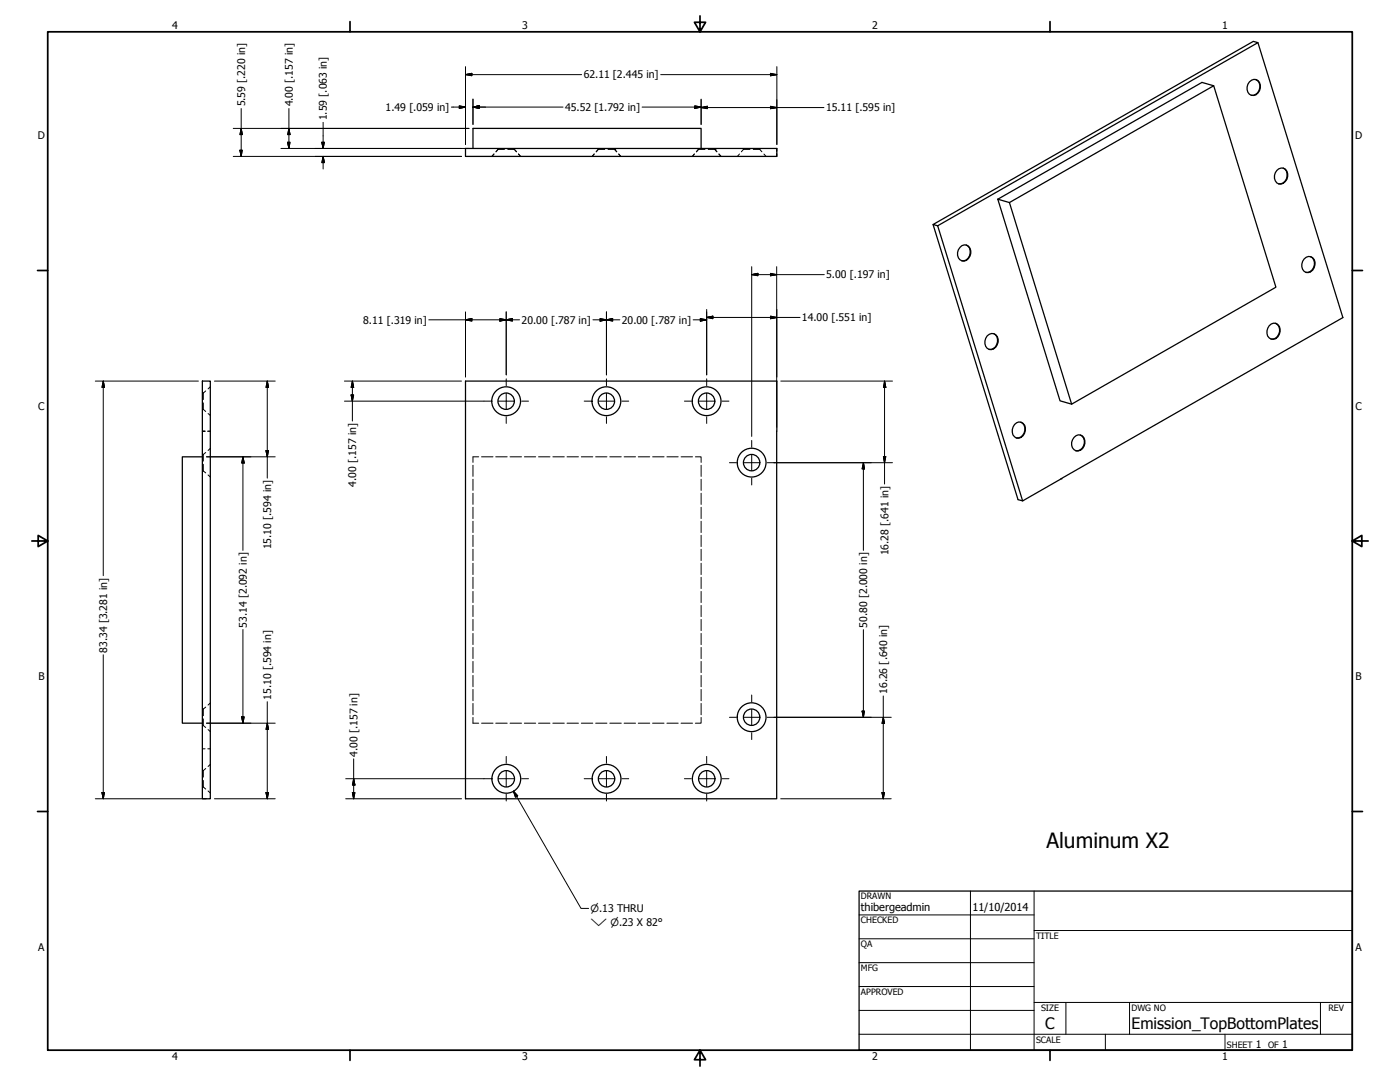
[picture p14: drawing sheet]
<svg xmlns="http://www.w3.org/2000/svg" width="559mm" height="432mm" viewBox="0 0 559 432" stroke-linecap="round" stroke-linejoin="round" font-family="sans-serif">
<defs><g id="words">
<text font-size="8.4" x="417.8" y="338.3">Aluminum X2</text>
<g font-size="6.3">
<text x="417.2" y="410.6">C</text>
<text x="451.6" y="410.7">Emission_TopBottomPlates</text>
</g>
<g font-size="4.4">
<text x="343.7" y="363.5">thibergeadmin</text>
<text x="388.1" y="363.7">11/10/2014</text>
</g>
<g font-size="4.2">
<text x="68.7" y="11.7">4</text>
<text x="208.4" y="11.7">3</text>
<text x="348.1" y="11.7">2</text>
<text x="487.8" y="11.7">1</text>
<text x="233" y="31.3">62.11 [2.445 in]</text>
<text x="97.8" y="42.5" transform="rotate(-90 97.8 42.5)">5.59 [.220 in]</text>
<text x="116.8" y="42.5" transform="rotate(-90 116.8 42.5)">4.00 [.157 in]</text>
<text x="153.9" y="44.3">1.49 [.059 in]</text>
<text x="225.6" y="44.3">45.52 [1.792 in]</text>
<text x="329.7" y="44.4">15.11 [.595 in]</text>
<text x="130.5" y="48" transform="rotate(-90 130.5 48)">1.59 [.063 in]</text>
<text x="15.1" y="55.5">D</text>
<text x="540.9" y="55.5">D</text>
<text x="329.8" y="111.1">5.00 [.197 in]</text>
<text x="145" y="129.2">8.11 [.319 in]</text>
<text x="208.2" y="129.2">20.00 [.787 in]</text>
<text x="248.2" y="129.2">20.00 [.787 in]</text>
<text x="320.1" y="128.2">14.00 [.551 in]</text>
<text x="15.2" y="163.4">C</text>
<text x="541" y="163.4">C</text>
<text x="142.2" y="194.2" transform="rotate(-90 142.2 194.2)">4.00 [.157 in]</text>
<text x="108.2" y="219.3" transform="rotate(-90 108.2 219.3)">15.10 [.594 in]</text>
<text x="354.6" y="221.7" transform="rotate(-90 354.6 221.7)">16.28 [.641 in]</text>
<text x="98.5" y="250.4" transform="rotate(-90 98.5 250.4)">53.14 [2.092 in]</text>
<text x="346.1" y="250.4" transform="rotate(-90 346.1 250.4)">50.80 [2.000 in]</text>
<text x="42.7" y="260.5" transform="rotate(-90 42.7 260.5)">83.34 [3.281 in]</text>
<text x="15.3" y="271.4">B</text>
<text x="541.1" y="271.4">B</text>
<text x="108.2" y="279.3" transform="rotate(-90 108.2 279.3)">15.10 [.594 in]</text>
<text x="354.1" y="276.9" transform="rotate(-90 354.1 276.9)">16.26 [.640 in]</text>
<text x="142.7" y="302" transform="rotate(-90 142.7 302)">4.00 [.157 in]</text>
<text x="15.2" y="379.3">A</text>
<text x="541" y="379.3">A</text>
<text x="501.3" y="418.3">1</text>
<text x="511.8" y="418.3">1</text>
<text x="68.7" y="423.2">4</text>
<text x="208.4" y="423.2">3</text>
<text x="348.1" y="423.2">2</text>
<text x="487.8" y="423.2">1</text>
</g>
<g font-size="4">
<text x="235.7" y="364">⌀.13 THRU</text>
<text x="235.7" y="369.4">⌵ ⌀.23 X 82°</text>
</g>
<g font-size="3.5">
<text x="343.7" y="358.9">DRAWN</text>
<text x="343.7" y="368.5">CHECKED</text>
<text x="413.5" y="374.6">TITLE</text>
<text x="343.7" y="378">QA</text>
<text x="343.7" y="387.5">MFG</text>
<text x="343.7" y="397.1">APPROVED</text>
<text x="415.5" y="403.4">SIZE</text>
<text x="451.6" y="403.4">DWG NO</text>
<text x="530.3" y="403.4">REV</text>
<text x="413.5" y="416.1">SCALE</text>
<text x="489.7" y="418.3">SHEET</text>
<text x="506.2" y="418.3">OF</text>
</g>
</g></defs>
<!-- layer: Visible (ANSI) -->
<g fill="none" stroke="#000" stroke-width=".51">
<path d="M502.1 17l33.9 109.7-127.8 73.2-33.9-109.8M484.4 34.2l24.9 80.4-81.6 46.7-4.6-1.3-24.8-80.5M498.7 32.6a2.51 2.51 0 0 1 3.3-.6 2.51 2.51 0 0 1 1 3.1 2.73 2.73 0 0 1-1.8 2.7 2.73 2.73 0 0 1-3.1-1 3.8 3.8 0 0 1 .6-4.2zM501.2 31.8a3.4 3.4 0 0 1 1.5 3.8 3.4 3.4 0 0 1-3.3 2.4M185.8 59.2h124.3v3.2h-124.3zM188.8 59.2v-8h91v8M398.3 79.5l81.4-46.6 4.7 1.3-81.5 46.6zM509.7 68a2.5 2.5 0 0 1 3.1-.6 2.5 2.5 0 0 1 1.2 3 2.89 2.89 0 0 1-4.4 2.6 3.6 3.6 0 0 1 .1-5zM512.1 67.1a3.4 3.4 0 0 1 1.5 3.8 3.4 3.4 0 0 1-3.3 2.4M372.4 89.6l127.9-73.1 1.8 .5-127.8 73.1zM372.4 89.6l33.9 109.8 1.9 .5M383.2 98.7a2.49 2.49 0 0 1 3.2-.7 2.49 2.49 0 0 1 1.1 3.2 2.71 2.71 0 0 1-1.8 2.7 2.71 2.71 0 0 1-3.2-1 3.8 3.8 0 0 1 .7-4.2z"/>
<path d="M385.6 97.8a3.4 3.4 0 0 1 1.5 3.8 3.4 3.4 0 0 1-3.2 2.5M402.9 80.8l24.8 80.5M520.5 103.4a2.49 2.49 0 0 1 3.2-.7 2.49 2.49 0 0 1 1.1 3.1 2.83 2.83 0 0 1-4.3 2.5 3.6 3.6 0 0 1 0-4.9zM523 102.4a3.4 3.4 0 0 1 1.5 3.9 3.4 3.4 0 0 1-3.3 2.4M394 134a2.54 2.54 0 0 1 3.3-.6 2.54 2.54 0 0 1 1.1 3.1 2.74 2.74 0 0 1-1.8 2.7 2.74 2.74 0 0 1-3.2-1 4 4 0 0 1 .6-4.2zM396.6 133.1a3.4 3.4 0 0 1 1.4 3.9 3.4 3.4 0 0 1-3.3 2.4M506.6 130a2.49 2.49 0 0 1 3.2-.7 2.49 2.49 0 0 1 1.1 3.1 2.71 2.71 0 0 1-1.8 2.8 2.71 2.71 0 0 1-3.1-1.1 4.1 4.1 0 0 1 .6-4.1zM509.1 129a3.4 3.4 0 0 1 1.5 3.9 3.4 3.4 0 0 1-3.3 2.4M80.8 152.1h3.1v166.7h-3.1zM185.8 152.1h124.3l-.1 166.7h-124.2zM404.9 169.4a2.5 2.5 0 0 1 3.2-.6 2.5 2.5 0 0 1 1.2 3 2.71 2.71 0 0 1-1.9 2.8 2.71 2.71 0 0 1-3.1-1.1 4.1 4.1 0 0 1 .6-4.1zM407.4 168.5a3.4 3.4 0 0 1 1.6 3.8 3.4 3.4 0 0 1-3.4 2.5"/>
<path d="M428.7 174.6a2.49 2.49 0 0 1 3.2-.7 2.49 2.49 0 0 1 1.1 3.1 2.73 2.73 0 0 1-1.8 2.7 2.73 2.73 0 0 1-3.1-1 3.7 3.7 0 0 1 .6-4.1zM431.2 173.6a3.4 3.4 0 0 1 1.5 3.8 3.4 3.4 0 0 1-3.3 2.5M80.8 182.3h-8v106.3h8"/>
<circle cx="202" cy="160.1" r="3.3"/>
<circle cx="202" cy="160.1" r="5.7"/>
<circle cx="242" cy="160.1" r="3.3"/>
<circle cx="242" cy="160.1" r="5.7"/>
<circle cx="282" cy="160.1" r="3.3"/>
<circle cx="282" cy="160.1" r="5.7"/>
<circle cx="300" cy="184.6" r="3.3"/>
<circle cx="300" cy="184.6" r="5.7"/>
<circle cx="300" cy="286.2" r="3.3"/>
<circle cx="300" cy="286.2" r="5.7"/>
<circle cx="202.1" cy="310.8" r="3.3"/>
<circle cx="202.1" cy="310.8" r="5.7"/>
<circle cx="242.1" cy="310.8" r="3.3"/>
<circle cx="242.1" cy="310.8" r="5.7"/>
<circle cx="282.1" cy="310.8" r="3.3"/>
<circle cx="282.1" cy="310.8" r="5.7"/>
</g>
<!-- layer: Hidden (ANSI) -->
<g fill="none" stroke="#000" stroke-width=".4">
<path d="M198.8 59.6h2.6M198.8 59.6l-.9 1M198.8 59.2v.2M198.8 59.5v.1M202.7 59.6h2.6M205.3 59.6h.1M205.3 59.6l.8 1-.7-1M205.3 59.2v.2M205.3 59.5v.1M205.4 59.2v.2M205.4 59.5v.1M238.8 59.6h2.6"/>
<path d="M238.8 59.2v.2M238.8 59.5v.1M238.8 59.6l-.9 1M238.8 59.6l-.8 1M242.7 59.6h2.6M245.3 59.6l.9 1M245.3 59.2v.2M245.3 59.5v.1M245.4 59.2v.2M245.4 59.5v.1M278.8 59.6h2.6M278.8 59.6l-.9 1"/>
<path d="M278.8 59.2v.2M278.8 59.5v.1M278.8 59.6l-.8 1M282.7 59.6h2.6M285.3 59.2v.2M285.3 59.5v.1M285.4 59.5l.7 1.1-.8-1M285.4 59.2v.2M296.7 59.6h2.6M296.7 59.6l-.8 1M296.7 59.2v.2M296.7 59.5v.1"/>
<path d="M300.7 59.6h2.6M303.3 59.6l.8 1M303.3 59.2v.2M303.3 59.5v.1M197.2 61.5l-.9 .9M206.9 61.5l.9 .9M237.2 61.5l-.9 .9M247 61.5l.8 .9M277.1 61.5l-.7 .9 .8-.9M287 61.5l.8 .9M295.1 61.5l-.8 .9M304.9 61.5l.9 .9"/>
<path d="M310 60.3v-1.1v1.1M310 61.3v1.1M80.8 156.8h.1M81 156.8h.2M81.2 156.8v2.6M82.1 156l-.9 .8M83.9 154.4l-.8 .8M80.8 163.4h.1M81 163.4h.2M81.2 160.8v2.6M81.2 163.4l.9 .8M81.9 172.1h-1.1h1.1"/>
<path d="M82.9 172.1h1M83.1 165l.8 .8M83.9 178.9l-.8 .9M80.8 181.4h.1M80.8 188h.1M81 181.4h.2M81 188h.2M81.2 181.4v2.6M81.2 185.3v2.7M81.2 188l.9 .7M82.1 180.6l-.9 .8M83.1 189.5l.8 .9"/>
<path d="M188.8 185.7v4.4M188.8 191.3v4.4M188.8 196.8v4.5M191.1 182.3h-2.3v2.2M192.2 182.3h4.6M197.9 182.3h4.5M203.6 182.3h4.6M209.3 182.3h4.5M214.9 182.3h4.6M220.7 182.3h4.5M226.3 182.3h4.6M232 182.3h4.6"/>
<path d="M237.7 182.3h4.6M243.4 182.3h4.6M249.1 182.3h4.6M254.8 182.3h4.5M260.5 182.3h4.5M266.2 182.3h4.5M271.8 182.3h4.6M277.6 182.3h2.2v2.2M279.8 185.7v4.4M279.8 191.3v4.4M279.8 196.8v4.5M188.8 202.4v4.5"/>
<path d="M188.8 208v4.5M188.8 213.6v4.5M188.8 219.2v4.5M279.8 202.4v4.5M279.8 208v4.5M279.8 213.6v4.5M279.8 219.2v4.5M188.8 224.8v4.5M188.8 230.4v4.5M188.8 236v4.5M279.8 224.8v4.5M279.8 230.4v4.5"/>
<path d="M279.8 236v4.5M188.8 241.6v4.5M188.8 247.2v4.5M188.8 252.8v4.4M188.8 258.4v4.4M279.8 241.6v4.5M279.8 247.2v4.5M279.8 252.8v4.4M279.8 258.4v4.4M188.8 264v4.4M188.8 269.6v4.5M188.8 275.1v4.6"/>
<path d="M279.8 264v4.4M279.8 269.6v4.5M279.8 275.1v4.6M80.8 283h.1M80.8 289.6h.1M80.8 298.8h1.1M81 283h.2M81 289.6h.2M81.2 283v2.6M81.2 286.9v2.7M81.2 289.6l.9 .7M82.1 282.2l-.9 .8"/>
<path d="M82.9 298.8h1M83.1 291.1l.8 .9M83.9 280.5l-.8 .9M188.8 280.7v4.5M188.8 286.3v2.3h2.3M192.2 288.6h4.6M197.9 288.6h4.5M203.6 288.6h4.6M209.3 288.6h4.5M214.9 288.6h4.6M220.7 288.6h4.5M226.3 288.6h4.6"/>
<path d="M232 288.6h4.6M237.7 288.6h4.6M243.4 288.6h4.6M249.1 288.6h4.6M254.8 288.6h4.5M260.5 288.6h4.5M266.2 288.6h4.5M271.8 288.6h4.6M279.8 286.3v2.3h-2.2M279.8 280.7v4.5M80.8 307.5h.1M80.8 314.1h.1"/>
<path d="M81 307.5h.2M81 314.1h.2M81.2 307.5v2.6M81.2 311.5v2.6M81.2 314.1l.9 .8M82.1 306.7l-.9 .8M83.1 315.7l.8 .8M83.9 305.1l-.8 .8"/>
</g>
<g fill="#000">
<circle cx="245.3" cy="59.6" r=".19"/>
<circle cx="245.4" cy="59.6" r=".19"/>
<circle cx="285.3" cy="59.6" r=".19"/>
<circle cx="285.4" cy="59.6" r=".19"/>
</g>
<!-- layer: Visible (ANSI) -->
<circle cx="423.5" cy="191.1" r=".25" fill="#000"/>
<!-- layer: Border (ANSI) -->
<g fill="none" stroke="#000" stroke-width=".7">
<path d="M19 12.7h520.8v406.4h-520.8zM139.7 8.6v4.1M279.4 6.3v6.4l-2.2-3.8h4.4l-2.2 3.8M419.1 8.6v4.1M15 107.9h4M539.8 107.9h4M12.7 215.9h6.3l-3.8-2.2v4.4l3.8-2.2M539.8 215.9l3.8 2.2v-4.4l-3.8 2.2h6.3M15 323.8h4M539.8 323.8h4M139.7 419.1v4.1M279.4 419.1l2.2 3.8h-4.4l2.2-3.8v6.3"/>
<path d="M419.1 419.1v4.1"/>
</g>
<!-- layer: Title (ANSI) -->
<g fill="none" stroke="#000" stroke-width=".4">
<path d="M387.3 355.6v63.5M412.7 355.6v63.5M342.9 365.1h69.8M342.9 374.6h69.8M412.7 371.3h127.1M342.9 384.2h69.8M342.9 393.7h69.8M342.9 412.7h196.9M342.9 403.2h69.8M412.7 400h127.1M425.4 400v12.7M441.2 412.7v6.4"/>
<path d="M450.8 400v12.7M488.9 412.7v6.4M527 400v12.7"/>
</g>
<path d="M342.9 355.6h196.9v63.5h-196.9z" fill="none" stroke="#000" stroke-width=".51"/>
<!-- layer: Dimension (ANSI) -->
<g fill="none" stroke="#000" stroke-width=".4">
<path d="M185.8 29.8l2.5-.5v.9zM185.8 29.8h46.4M185.8 26.6v31.1M188.8 39.6v10.1M263.7 29.8h46.4M279.8 39.6v10.1M307.5 29.3l2.6 .5-2.6 .4zM310.1 26.6v31.1M93.1 51.2h94.1M95.8 59.9h.9l-.4 2.5zM96.3 51.2l.4 2.5h-.9zM96.3 43.3v19.1"/>
<path d="M112.1 59.2h75.1M114.8 56.8h1l-.5 2.4zM115.3 51.2l.5 2.5h-1zM115.3 43.3v15.9M128.5 56.8h1l-.5 2.4zM129 48.8v10.4M180.1 42.7h5.7M183.3 42.2l2.5 .5-2.5 .5zM188.8 42.7l2.5-.5v1zM188.8 42.7h35.9M256.3 42.7h23.5M277.3 42.2l2.5 .5-2.5 .5z"/>
<path d="M279.8 42.9l2.5-.5v1zM279.8 42.9h49.1M307.5 42.4l2.6 .5-2.6 .5zM93.1 62.4h91.1M129 62.4l.5 2.5h-1zM129 62.4v5M300 109.6l2.5-.5v.9zM300 109.6h29M300 106.4v67.8M307.5 109.1l2.5 .5-2.5 .4zM310 106.4v64.1M171.1 127.6h36.3"/>
<path d="M185.8 127.6l2.5-.5v1zM185.8 124.5v26M199.5 127.1l2.6 .5-2.6 .5zM202.1 127.6l2.4-.5v1zM202.1 124.5v25.1M236.7 127.6h10.7M239.5 127.1l2.6 .5-2.6 .5zM242.1 127.6l2.4-.5v1zM242.1 124.5v25.1M276.7 127.6h5.4M279.5 127.1l2.6 .5-2.6 .5zM282.1 126.7l2.4-.5v1z"/>
<path d="M282.1 123.5v26.1M282.1 126.7h37.2M307.5 126.2l2.6 .5-2.6 .5zM38 152.1h41.2M41.2 152.1l.5 2.5h-1zM41.2 152.1v77.6M85.6 152.1h24.3M106.7 152.1l.5 2.5h-1zM106.7 152.1v38.7M137.5 152.1h46.7M140.1 157.6h1.1l-.5 2.5zM140.7 152.1l.5 2.5h-1.1z"/>
<path d="M140.7 152.1v15.9M311.7 152.1h44.5M353.1 152.1l.5 2.5h-1zM353.1 152.1v41.1M106.2 179.8h1l-.5 2.5zM137.5 160.1h55.7M82.4 182.3h27.5M97 182.3l.5 2.5h-1zM97 182.3v37.3M308.9 184.7h47.3M344.6 184.7l.5 2.4h-1zM344.6 184.7v34.9"/>
<path d="M352.6 182.2h1l-.5 2.5zM97 251.2v37.4M344.6 251.3v35M41.2 261.3v57.5M352.6 277.7v41.1M82.4 288.6h27.5M96.5 286.1h1l-.5 2.5zM106.7 288.6l.5 2.5h-1zM106.7 280v38.8M308.9 286.3h46.8M344.1 283.8h1l-.5 2.5zM352.6 286.3l.5 2.4h-1.1z"/>
<path d="M38 318.8h44.4M40.7 316.3h1l-.5 2.5zM85.6 318.8h24.3M106.2 316.3h1l-.5 2.5zM138 318.8h46.2M138 310.8h55.2M140.7 316.3h1l-.5 2.5zM141.2 310.8l.5 2.5h-1zM141.2 302.8v16M311.6 318.8h44.1M352 316.3h1.1l-.5 2.5z"/>
</g>
<g fill="#000" stroke="#000" stroke-width=".4">
<path d="M185.8 29.8l2.5-.5zM185.8 29.8l2.5-.5v.9zM307.5 30.2l2.6-.4zM307.5 29.3l2.6 .5-2.6 .4zM95.8 59.9l.5 2.5zM95.8 59.9h.9l-.4 2.5zM96.3 51.2l.4 2.5zM96.3 51.2l.4 2.5h-.9zM114.8 56.8l.5 2.4zM114.8 56.8h1l-.5 2.4zM115.3 51.2l.5 2.5zM115.3 51.2l.5 2.5h-1z"/>
<path d="M128.5 56.8l.5 2.4zM128.5 56.8h1l-.5 2.4zM183.3 43.2l2.5-.5zM183.3 42.2l2.5 .5-2.5 .5zM188.8 42.7l2.5-.5zM188.8 42.7l2.5-.5v1zM277.3 43.2l2.5-.5zM277.3 42.2l2.5 .5-2.5 .5zM279.8 42.9l2.5-.5zM279.8 42.9l2.5-.5v1zM307.5 43.4l2.6-.5zM307.5 42.4l2.6 .5-2.6 .5z"/>
<path d="M129 62.4l.5 2.5zM129 62.4l.5 2.5h-1zM300 109.6l2.5-.5zM300 109.6l2.5-.5v.9zM307.5 110l2.5-.4zM307.5 109.1l2.5 .5-2.5 .4zM185.8 127.6l2.5-.5zM185.8 127.6l2.5-.5v1zM199.5 128.1l2.6-.5zM199.5 127.1l2.6 .5-2.6 .5zM202.1 127.6l2.4-.5zM202.1 127.6l2.4-.5v1z"/>
<path d="M239.5 128.1l2.6-.5zM239.5 127.1l2.6 .5-2.6 .5zM242.1 127.6l2.4-.5zM242.1 127.6l2.4-.5v1zM279.5 128.1l2.6-.5zM279.5 127.1l2.6 .5-2.6 .5zM282.1 126.7l2.4-.5zM282.1 126.7l2.4-.5v1zM307.5 127.2l2.6-.5zM307.5 126.2l2.6 .5-2.6 .5zM41.2 152.1l.5 2.5zM41.2 152.1l.5 2.5h-1z"/>
<path d="M106.7 152.1l.5 2.5zM106.7 152.1l.5 2.5h-1zM140.1 157.6l.6 2.5zM140.1 157.6h1.1l-.5 2.5zM140.7 152.1l.5 2.5zM140.7 152.1l.5 2.5h-1.1zM353.1 152.1l.5 2.5zM353.1 152.1l.5 2.5h-1zM106.2 179.8l.5 2.5zM106.2 179.8h1l-.5 2.5zM97 182.3l.5 2.5zM97 182.3l.5 2.5h-1z"/>
<path d="M344.6 184.7l.5 2.4zM344.6 184.7l.5 2.4h-1zM352.6 182.2l.5 2.5zM352.6 182.2h1l-.5 2.5zM96.5 286.1l.5 2.5zM96.5 286.1h1l-.5 2.5zM106.7 288.6l.5 2.5zM106.7 288.6l.5 2.5h-1zM344.1 283.8l.5 2.5zM344.1 283.8h1l-.5 2.5zM352.6 286.3l.5 2.4zM352.6 286.3l.5 2.4h-1.1z"/>
<path d="M40.7 316.3l.5 2.5zM40.7 316.3h1l-.5 2.5zM106.2 316.3l.5 2.5zM106.2 316.3h1l-.5 2.5zM140.7 316.3l.5 2.5zM140.7 316.3h1l-.5 2.5zM141.2 310.8l.5 2.5zM141.2 310.8l.5 2.5h-1zM352 316.3l.6 2.5zM352 316.3h1.1l-.5 2.5z"/>
</g>
<!-- layer: Center Mark (ANSI) -->
<g fill="none" stroke="#000" stroke-width=".4">
<path d="M202.1 151.2v2.7M202.1 156.9v6.4M242.1 151.2v2.7M242.1 156.9v6.4M282.1 151.2v2.7M282.1 156.9v6.4M193.2 160.1h2.7M198.9 160.1h6.3M202.1 166.3v2.7M208.2 160.1h2.7M233.2 160.1h2.7M238.9 160.1h6.3"/>
<path d="M242.1 166.3v2.7M248.2 160.1h2.8M273.2 160.1h2.6M278.9 160.1h6.3M282.1 166.3v2.7M288.2 160.1h2.8M300 175.8v2.7M291.1 184.7h2.8M296.9 184.7h6.3M300 181.5v6.3M300 190.8v2.7M306.2 184.7h2.7"/>
<path d="M300 277.4v2.7M291.1 286.3h2.8M296.9 286.3h6.3M300 283.1v6.3M300 292.4v2.7M306.2 286.3h2.7M193.2 310.8h2.7M198.9 310.8h6.3M202.1 301.9v2.7M202.1 307.6v6.3M202.1 316.9v2.8M208.2 310.8h2.7"/>
<path d="M233.2 310.8h2.7M238.9 310.8h6.3M242.1 301.9v2.7M242.1 307.6v6.3M242.1 316.9v2.8M248.2 310.8h2.8M273.2 310.8h2.7M278.9 310.8h6.3M282.1 301.9v2.7M282.1 307.6v6.3M282.1 316.9v2.8M288.2 310.8h2.8"/>
</g>
<!-- layer: Symbol (ANSI) -->
<path d="M204.9 315.7l1.7 1.9-.9 .5zM204.9 315.7l27 46.8h3" fill="none" stroke="#000" stroke-width=".4"/>
<path d="M204.9 315.7l1.7 1.9zM204.9 315.7l1.7 1.9-.9 .5z" fill="#000" stroke="#000" stroke-width=".4"/>
<use href="#words"/>
</svg>
